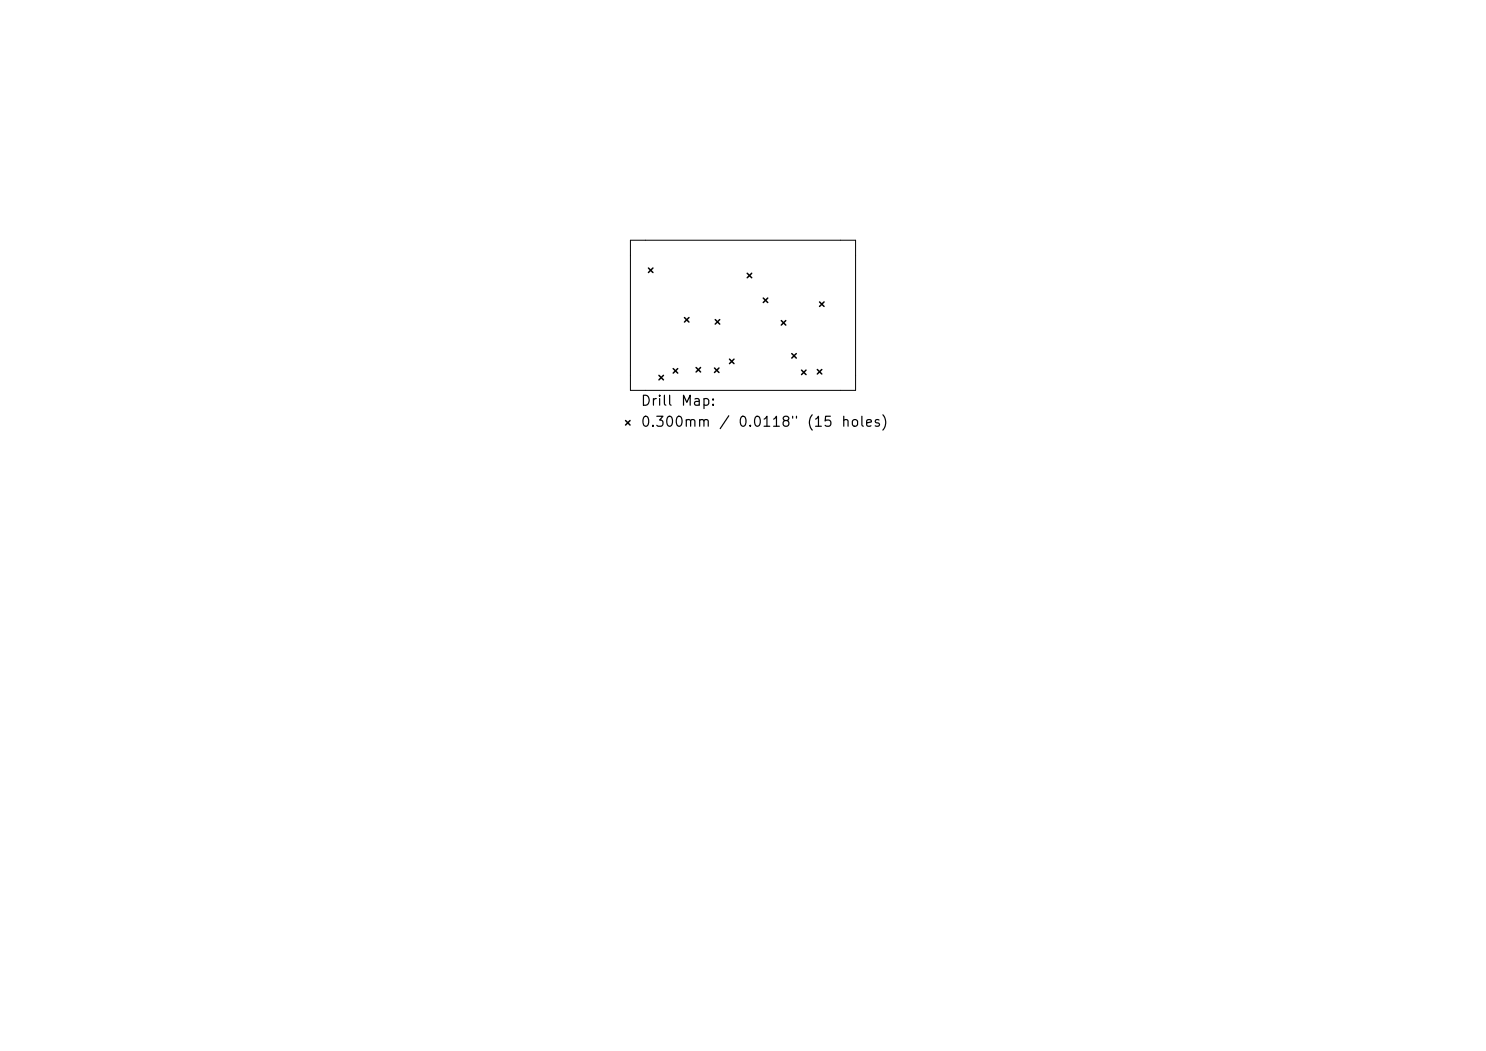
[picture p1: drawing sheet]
<svg xmlns="http://www.w3.org/2000/svg" width="297mm" height="210mm" viewBox="0 0 297 210" stroke-linecap="round" stroke-linejoin="round" font-family="sans-serif">
<defs><g id="words">
<g font-size="2">
<text x="127.9" y="81.6">Drill</text>
<text x="135.9" y="81.6">Map:</text>
<text x="127.9" y="85.8">0.300mm</text>
<text x="143.6" y="85.8">/</text>
<text x="147.4" y="85.8">0.0118&quot;</text>
<text x="161.1" y="85.8">(15</text>
<text x="168" y="85.8">holes)</text>
</g>
</g></defs>
<path d="M126 48h45v30h-45z" fill="none" stroke="#000" stroke-width=".2"/>
<g fill="none" stroke="#000" stroke-width=".3">
<path d="M129.6 53.6l.9 .9M130.5 53.6l-.9 .9M149.3 54.6l.9 .9M150.2 54.6l-.9 .9M152.5 59.6l.9 .9M153.4 59.6l-.9 .9M131.7 75l.9 .9M132.6 75l-.9 .9M134.6 73.7l.9 .9M135.5 73.7l-.9 .9M136.8 63.5l.9 .9M137.7 63.5l-.9 .9"/>
<path d="M139.1 73.4l.9 .9M140 73.4l-.9 .9M142.8 73.5l.9 .9M143 63.9l.9 .9M143.7 73.5l-.9 .9M143.9 63.9l-.9 .9M145.8 71.8l.9 .9M146.7 71.8l-.9 .9M156.2 64.1l.9 .9M157.1 64.1l-.9 .9M158.3 70.7l.9 .9M159.2 70.7l-.9 .9"/>
<path d="M160.2 74l.9 .9M161.1 74l-.9 .9M163.4 73.8l.9 .9M163.8 60.3l.9 .9M164.3 73.8l-.9 .9M164.7 60.3l-.9 .9M125 84l.9 .9M125.9 84l-.9 .9"/>
</g>
<use href="#words"/>
</svg>
